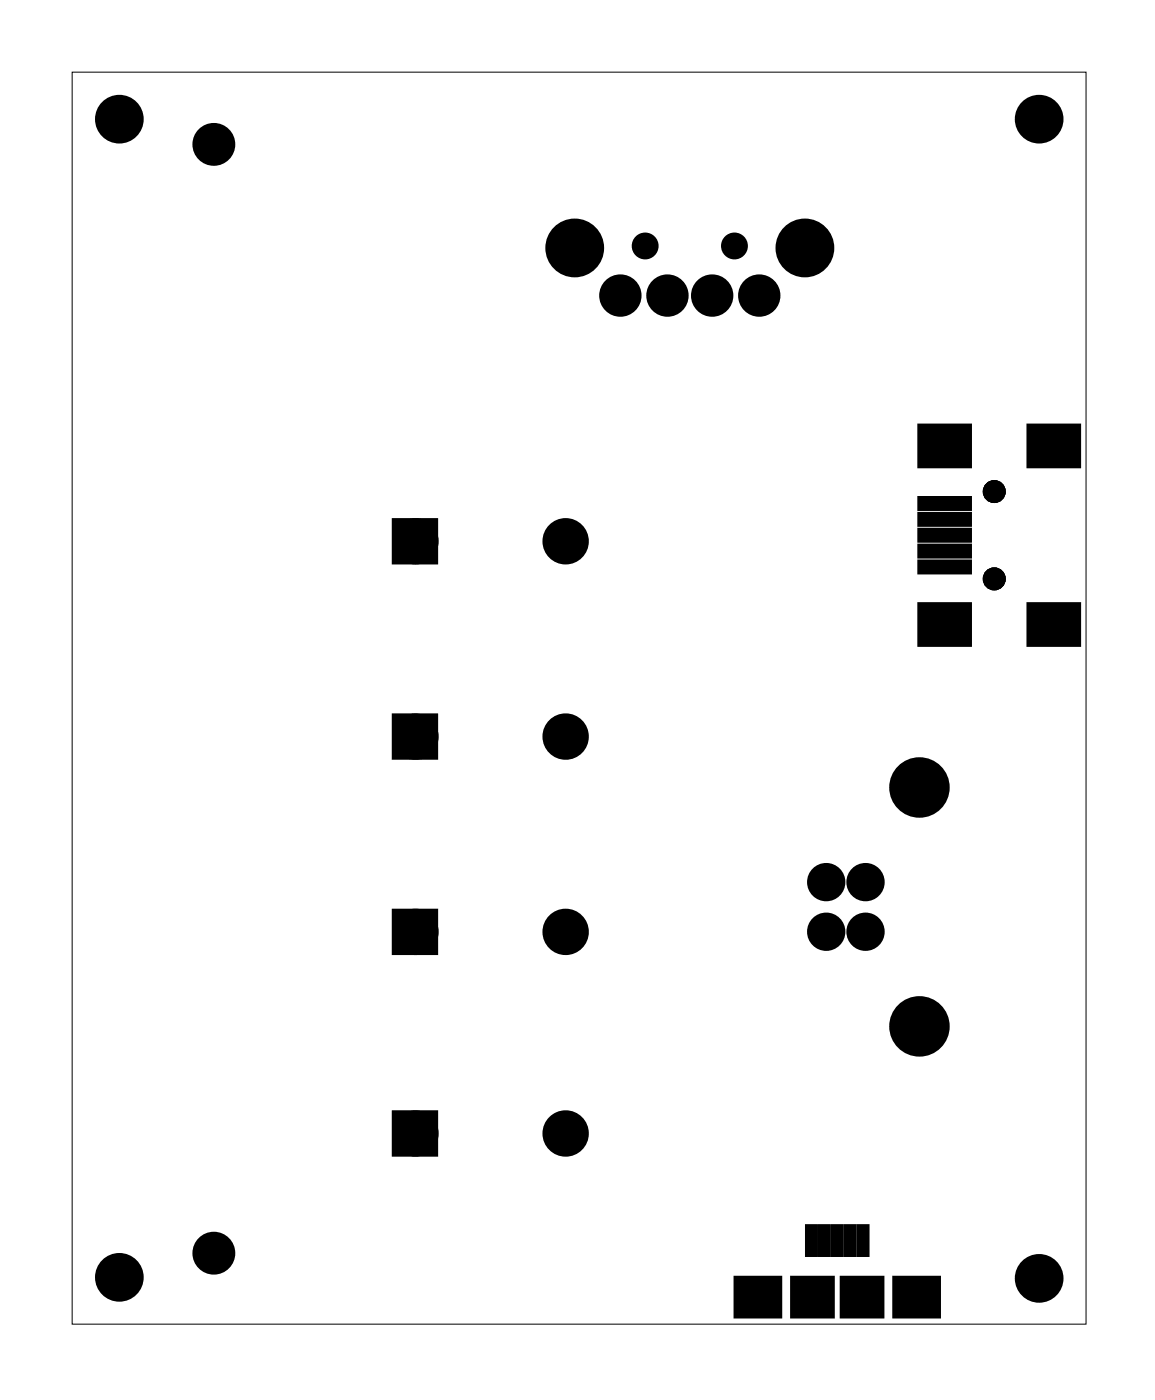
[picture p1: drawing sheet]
<svg xmlns="http://www.w3.org/2000/svg" width="58mm" height="71mm" viewBox="0 0 58 71" stroke-linecap="round" stroke-linejoin="round" font-family="sans-serif">
<path d="M3.6 3.6h51.1v63.1h-51.1z" fill="none" stroke="#000" stroke-width=".05"/>
<g fill="#000">
<circle cx="6" cy="6" r="1.1"/>
<circle cx="10.8" cy="7.3" r=".7"/>
<circle cx="29" cy="12.5" r="1.23"/>
<circle cx="31.3" cy="14.9" r=".7"/>
<circle cx="32.5" cy="12.4" r=".55"/>
<circle cx="33.6" cy="14.9" r=".7"/>
<circle cx="35.9" cy="14.9" r=".7"/>
<circle cx="37" cy="12.4" r=".55"/>
<circle cx="38.3" cy="14.9" r=".7"/>
<circle cx="40.6" cy="12.5" r="1.23"/>
<circle cx="52.4" cy="6" r="1.1"/>
<circle cx="20.9" cy="37.1" r=".79"/>
<circle cx="20.9" cy="27.3" r=".79"/>
<circle cx="28.5" cy="37.1" r=".79"/>
<circle cx="28.5" cy="27.3" r=".79"/>
<circle cx="46.3" cy="39.7" r="1.27"/>
<circle cx="50.1" cy="29.2" r=".45"/>
<circle cx="50.1" cy="24.8" r=".45"/>
<circle cx="20.9" cy="47" r=".79"/>
<circle cx="20.9" cy="57.1" r=".79"/>
<circle cx="28.5" cy="47" r=".79"/>
<circle cx="28.5" cy="57.1" r=".79"/>
<circle cx="41.6" cy="44.5" r=".65"/>
<circle cx="41.6" cy="47" r=".65"/>
<circle cx="43.6" cy="44.5" r=".65"/>
<circle cx="43.6" cy="47" r=".65"/>
<circle cx="46.3" cy="51.7" r="1.27"/>
<circle cx="6" cy="64.4" r="1.1"/>
<circle cx="10.8" cy="63.2" r=".7"/>
<circle cx="52.4" cy="64.4" r="1.1"/>
</g>
<g fill="none" stroke="#000" stroke-width=".25">
<path d="M46.4 26.7h2.5v.5h-2.5zM46.4 27.5h2.5v.5h-2.5zM46.4 25.1h2.5v.5h-2.5zM46.4 25.9h2.5v.5h-2.5zM46.4 21.5h2.5v2h-2.5zM46.4 30.5h2.5v2h-2.5zM46.4 28.3h2.5v.5h-2.5zM51.9 21.5h2.5v2h-2.5zM51.9 30.5h2.5v2h-2.5zM37.1 64.4h2.2v1.9h-2.2zM39.9 64.4h2v1.9h-2zM40.7 61.8h.4v1.4h-.4z"/>
<path d="M41.3 61.8h.4v1.4h-.4zM42 61.8h.4v1.4h-.4zM42.4 64.4h2v1.9h-2zM42.6 61.8h.4v1.4h-.4zM43.3 61.8h.4v1.4h-.4zM45.1 64.4h2.2v1.9h-2.2z"/>
<circle cx="6" cy="6" r="1.1"/>
<circle cx="32.5" cy="12.4" r=".55"/>
<circle cx="37" cy="12.4" r=".55"/>
<circle cx="52.4" cy="6" r="1.1"/>
<circle cx="50.1" cy="24.8" r=".45"/>
<circle cx="50.1" cy="29.2" r=".45"/>
<circle cx="6" cy="64.4" r="1.1"/>
<circle cx="52.4" cy="64.4" r="1.1"/>
</g>
<g fill="none" stroke="#000" stroke-width=".76" stroke-linecap="butt">
<path d="M20.1 36.3h1.6v1.6h-1.6zM20.1 26.5h1.6v1.6h-1.6zM20.1 46.2h1.6v1.6h-1.6zM20.1 56.3h1.6v1.6h-1.6z"/>
<circle cx="10.8" cy="7.3" r=".7"/>
<circle cx="20.9" cy="27.3" r=".79"/>
<circle cx="20.9" cy="37.1" r=".79"/>
<circle cx="28.5" cy="27.3" r=".79"/>
<circle cx="28.5" cy="37.1" r=".79"/>
<circle cx="20.9" cy="47" r=".79"/>
<circle cx="20.9" cy="57.1" r=".79"/>
<circle cx="28.5" cy="47" r=".79"/>
<circle cx="28.5" cy="57.1" r=".79"/>
<circle cx="10.8" cy="63.2" r=".7"/>
</g>
<g fill="none" stroke="#000" stroke-width=".74" stroke-linecap="butt">
<circle cx="31.3" cy="14.9" r=".7"/>
<circle cx="33.6" cy="14.9" r=".7"/>
<circle cx="35.9" cy="14.9" r=".7"/>
<circle cx="38.3" cy="14.9" r=".7"/>
</g>
<g fill="none" stroke="#000" stroke-width=".51">
<circle cx="29" cy="12.5" r="1.23"/>
<circle cx="40.6" cy="12.5" r="1.23"/>
<circle cx="46.3" cy="39.7" r="1.27"/>
<circle cx="46.3" cy="51.7" r="1.27"/>
</g>
<g fill="none" stroke="#000" stroke-width=".64" stroke-linecap="butt">
<circle cx="41.6" cy="47" r=".65"/>
<circle cx="41.6" cy="44.5" r=".65"/>
<circle cx="43.6" cy="47" r=".65"/>
<circle cx="43.6" cy="44.5" r=".65"/>
</g>
<g fill="#000">
<path d="M20.1 36.3h1.6v1.6h-1.6zM20.1 26.5h1.6v1.6h-1.6zM46.4 26.7h2.5v.5h-2.5zM46.4 27.5h2.5v.5h-2.5zM46.4 25.1h2.5v.5h-2.5zM46.4 25.9h2.5v.5h-2.5zM46.4 21.5h2.5v2h-2.5zM46.4 30.5h2.5v2h-2.5zM46.4 28.3h2.5v.5h-2.5zM51.9 21.5h2.5v2h-2.5zM51.9 30.5h2.5v2h-2.5zM20.1 46.2h1.6v1.6h-1.6z"/>
<path d="M20.1 56.3h1.6v1.6h-1.6zM37.1 64.4h2.2v1.9h-2.2zM39.9 64.4h2v1.9h-2zM40.7 61.8h.4v1.4h-.4zM41.3 61.8h.4v1.4h-.4zM42 61.8h.4v1.4h-.4zM42.4 64.4h2v1.9h-2zM42.6 61.8h.4v1.4h-.4zM43.3 61.8h.4v1.4h-.4zM45.1 64.4h2.2v1.9h-2.2z"/>
</g>
</svg>
